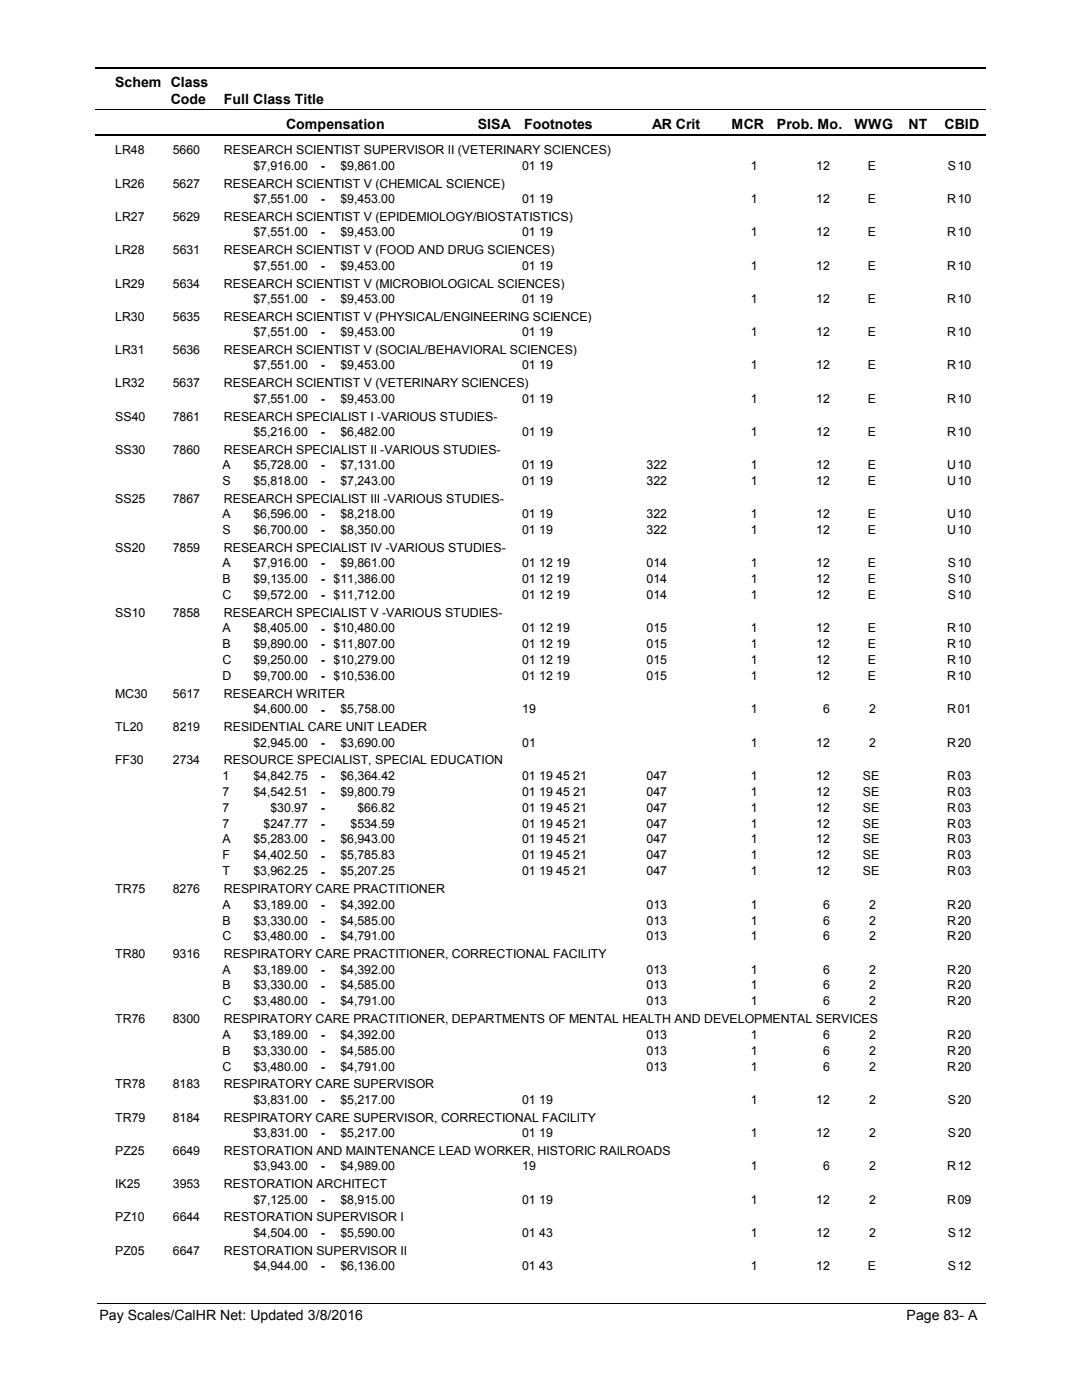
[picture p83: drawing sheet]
<svg xmlns="http://www.w3.org/2000/svg" width="216mm" height="279mm" viewBox="0 0 216 279" stroke-linecap="round" stroke-linejoin="round" font-family="sans-serif">
<defs><g id="words">
<g font-size="2.8">
<text x="23" y="17.3">Schem Class</text>
<text x="34.1" y="20.7">Code</text>
<text x="44.6" y="20.7">Full Class Title</text>
<text x="57.1" y="25.7">Compensation</text>
<text x="95.3" y="25.7">SISA</text>
<text x="104.6" y="25.7">Footnotes</text>
<text x="130.2" y="25.7">AR Crit</text>
<text x="146" y="25.7">MCR</text>
<text x="155.1" y="25.7">Prob. Mo.</text>
<text x="170.5" y="25.7">WWG</text>
<text x="181.3" y="25.7">NT</text>
<text x="188.5" y="25.7">CBID</text>
<text x="19.8" y="263.4">Pay Scales/CalHR Net: Updated 3/8/2016</text>
<text x="180.9" y="263.4">Page 83- A</text>
</g>
<g font-size="2.5">
<text x="23" y="30.8">LR48</text>
<text x="34.5" y="30.8">5660</text>
<text x="44.7" y="30.8">RESEARCH SCIENTIST SUPERVISOR II (VETERINARY SCIENCES)</text>
<text x="50.6" y="33.9">$7,916.00</text>
<text x="64" y="33.9">-</text>
<text x="67.9" y="33.9">$9,861.00</text>
<text x="104.2" y="33.9">01 19</text>
<text x="149.8" y="33.9">1</text>
<text x="162.9" y="33.9">12</text>
<text x="173.2" y="33.9">E</text>
<text x="189.2" y="33.9">S</text>
<text x="191.1" y="33.9">10</text>
<text x="23" y="37.5">LR26</text>
<text x="34.5" y="37.5">5627</text>
<text x="44.7" y="37.5">RESEARCH SCIENTIST V (CHEMICAL SCIENCE)</text>
<text x="50.6" y="40.5">$7,551.00</text>
<text x="64" y="40.6">-</text>
<text x="67.9" y="40.5">$9,453.00</text>
<text x="104.2" y="40.5">01 19</text>
<text x="149.8" y="40.5">1</text>
<text x="162.9" y="40.5">12</text>
<text x="173.2" y="40.5">E</text>
<text x="189" y="40.5">R</text>
<text x="191.1" y="40.5">10</text>
<text x="23" y="44.1">LR27</text>
<text x="34.5" y="44.1">5629</text>
<text x="44.7" y="44.1">RESEARCH SCIENTIST V (EPIDEMIOLOGY/BIOSTATISTICS)</text>
<text x="50.6" y="47.2">$7,551.00</text>
<text x="64" y="47.2">-</text>
<text x="67.9" y="47.2">$9,453.00</text>
<text x="104.2" y="47.2">01 19</text>
<text x="149.8" y="47.2">1</text>
<text x="162.9" y="47.2">12</text>
<text x="173.2" y="47.2">E</text>
<text x="189" y="47.2">R</text>
<text x="191.1" y="47.2">10</text>
<text x="23" y="50.7">LR28</text>
<text x="34.5" y="50.7">5631</text>
<text x="44.7" y="50.7">RESEARCH SCIENTIST V (FOOD AND DRUG SCIENCES)</text>
<text x="50.6" y="53.8">$7,551.00</text>
<text x="64" y="53.8">-</text>
<text x="67.9" y="53.8">$9,453.00</text>
<text x="104.2" y="53.8">01 19</text>
<text x="149.8" y="53.8">1</text>
<text x="162.9" y="53.8">12</text>
<text x="173.2" y="53.8">E</text>
<text x="189" y="53.8">R</text>
<text x="191.1" y="53.8">10</text>
<text x="23" y="57.4">LR29</text>
<text x="34.5" y="57.4">5634</text>
<text x="44.7" y="57.4">RESEARCH SCIENTIST V (MICROBIOLOGICAL SCIENCES)</text>
<text x="23" y="64">LR30</text>
<text x="34.5" y="64">5635</text>
<text x="44.7" y="64">RESEARCH SCIENTIST V (PHYSICAL/ENGINEERING SCIENCE)</text>
<text x="50.6" y="60.4">$7,551.00</text>
<text x="64" y="60.5">-</text>
<text x="67.9" y="60.4">$9,453.00</text>
<text x="104.2" y="60.4">01 19</text>
<text x="149.8" y="60.4">1</text>
<text x="162.9" y="60.4">12</text>
<text x="173.2" y="60.4">E</text>
<text x="189" y="60.4">R</text>
<text x="191.1" y="60.4">10</text>
<text x="23" y="70.6">LR31</text>
<text x="34.5" y="70.6">5636</text>
<text x="44.7" y="70.6">RESEARCH SCIENTIST V (SOCIAL/BEHAVIORAL SCIENCES)</text>
<text x="50.6" y="67.1">$7,551.00</text>
<text x="64" y="67.1">-</text>
<text x="67.9" y="67.1">$9,453.00</text>
<text x="104.2" y="67.1">01 19</text>
<text x="149.8" y="67.1">1</text>
<text x="162.9" y="67.1">12</text>
<text x="173.2" y="67.1">E</text>
<text x="189" y="67.1">R</text>
<text x="191.1" y="67.1">10</text>
<text x="23" y="77.3">LR32</text>
<text x="34.5" y="77.3">5637</text>
<text x="44.7" y="77.3">RESEARCH SCIENTIST V (VETERINARY SCIENCES)</text>
<text x="50.6" y="73.7">$7,551.00</text>
<text x="64" y="73.7">-</text>
<text x="67.9" y="73.7">$9,453.00</text>
<text x="104.2" y="73.7">01 19</text>
<text x="149.8" y="73.7">1</text>
<text x="162.9" y="73.7">12</text>
<text x="173.2" y="73.7">E</text>
<text x="189" y="73.7">R</text>
<text x="191.1" y="73.7">10</text>
<text x="23" y="83.9">SS40</text>
<text x="34.5" y="83.9">7861</text>
<text x="44.7" y="83.9">RESEARCH SPECIALIST I -VARIOUS STUDIES-</text>
<text x="50.6" y="80.3">$7,551.00</text>
<text x="64" y="80.4">-</text>
<text x="67.9" y="80.3">$9,453.00</text>
<text x="104.2" y="80.3">01 19</text>
<text x="149.8" y="80.3">1</text>
<text x="162.9" y="80.3">12</text>
<text x="173.2" y="80.3">E</text>
<text x="189" y="80.3">R</text>
<text x="191.1" y="80.3">10</text>
<text x="50.6" y="87">$5,216.00</text>
<text x="64" y="87">-</text>
<text x="67.9" y="87">$6,482.00</text>
<text x="104.2" y="87">01 19</text>
<text x="149.8" y="87">1</text>
<text x="162.9" y="87">12</text>
<text x="173.2" y="87">E</text>
<text x="189" y="87">R</text>
<text x="191.1" y="87">10</text>
<text x="23" y="90.5">SS30</text>
<text x="34.5" y="90.5">7860</text>
<text x="44.4" y="93.6">A</text>
<text x="44.7" y="90.5">RESEARCH SPECIALIST II -VARIOUS STUDIES-</text>
<text x="50.6" y="93.6">$5,728.00</text>
<text x="64" y="93.6">-</text>
<text x="67.9" y="93.6">$7,131.00</text>
<text x="104.2" y="93.6">01 19</text>
<text x="129" y="93.6">322</text>
<text x="149.8" y="93.6">1</text>
<text x="162.9" y="93.6">12</text>
<text x="173.2" y="93.6">E</text>
<text x="189" y="93.6">U</text>
<text x="191.1" y="93.6">10</text>
<text x="23" y="100.4">SS25</text>
<text x="34.5" y="100.4">7867</text>
<text x="44.4" y="96.8">S</text>
<text x="44.7" y="100.4">RESEARCH SPECIALIST III -VARIOUS STUDIES-</text>
<text x="50.6" y="96.8">$5,818.00</text>
<text x="64" y="96.8">-</text>
<text x="67.9" y="96.8">$7,243.00</text>
<text x="104.2" y="96.8">01 19</text>
<text x="129" y="96.8">322</text>
<text x="149.8" y="96.8">1</text>
<text x="162.9" y="96.8">12</text>
<text x="173.2" y="96.8">E</text>
<text x="189" y="96.8">U</text>
<text x="191.1" y="96.8">10</text>
<text x="44.4" y="103.4">A</text>
<text x="44.4" y="106.6">S</text>
<text x="50.6" y="103.4">$6,596.00</text>
<text x="50.6" y="106.6">$6,700.00</text>
<text x="64" y="103.5">-</text>
<text x="64" y="106.6">-</text>
<text x="67.9" y="103.4">$8,218.00</text>
<text x="67.9" y="106.6">$8,350.00</text>
<text x="104.2" y="103.4">01 19</text>
<text x="104.2" y="106.6">01 19</text>
<text x="129" y="103.4">322</text>
<text x="129" y="106.6">322</text>
<text x="149.8" y="103.4">1</text>
<text x="149.8" y="106.6">1</text>
<text x="162.9" y="103.4">12</text>
<text x="162.9" y="106.6">12</text>
<text x="173.2" y="103.4">E</text>
<text x="173.2" y="106.6">E</text>
<text x="189" y="103.4">U</text>
<text x="189" y="106.6">U</text>
<text x="191.1" y="103.4">10</text>
<text x="191.1" y="106.6">10</text>
<text x="23" y="110.2">SS20</text>
<text x="34.5" y="110.2">7859</text>
<text x="44.4" y="113.2">A</text>
<text x="44.7" y="110.2">RESEARCH SPECIALIST IV -VARIOUS STUDIES-</text>
<text x="50.6" y="113.2">$7,916.00</text>
<text x="64" y="113.3">-</text>
<text x="67.9" y="113.2">$9,861.00</text>
<text x="104.2" y="113.2">01 12 19</text>
<text x="129" y="113.2">014</text>
<text x="149.8" y="113.2">1</text>
<text x="162.9" y="113.2">12</text>
<text x="173.2" y="113.2">E</text>
<text x="189.2" y="113.2">S</text>
<text x="191.1" y="113.2">10</text>
<text x="44.4" y="116.4">B</text>
<text x="44.4" y="119.6">C</text>
<text x="50.6" y="116.4">$9,135.00</text>
<text x="50.6" y="119.6">$9,572.00</text>
<text x="64" y="116.4">-</text>
<text x="64" y="119.6">-</text>
<text x="66.6" y="116.4">$11,386.00</text>
<text x="66.6" y="119.6">$11,712.00</text>
<text x="104.2" y="116.4">01 12 19</text>
<text x="104.2" y="119.6">01 12 19</text>
<text x="129" y="116.4">014</text>
<text x="129" y="119.6">014</text>
<text x="149.8" y="116.4">1</text>
<text x="149.8" y="119.6">1</text>
<text x="162.9" y="116.4">12</text>
<text x="162.9" y="119.6">12</text>
<text x="173.2" y="116.4">E</text>
<text x="173.2" y="119.6">E</text>
<text x="189.2" y="116.4">S</text>
<text x="189.2" y="119.6">S</text>
<text x="191.1" y="116.4">10</text>
<text x="191.1" y="119.6">10</text>
<text x="23" y="123.2">SS10</text>
<text x="34.5" y="123.2">7858</text>
<text x="44.7" y="123.2">RESEARCH SPECIALIST V -VARIOUS STUDIES-</text>
<text x="44.4" y="126.2">A</text>
<text x="44.4" y="129.4">B</text>
<text x="50.6" y="126.2">$8,405.00</text>
<text x="50.6" y="129.4">$9,890.00</text>
<text x="64" y="126.3">-</text>
<text x="64" y="129.4">-</text>
<text x="66.6" y="126.2">$10,480.00</text>
<text x="66.6" y="129.4">$11,807.00</text>
<text x="104.2" y="126.2">01 12 19</text>
<text x="104.2" y="129.4">01 12 19</text>
<text x="129" y="126.2">015</text>
<text x="129" y="129.4">015</text>
<text x="149.8" y="126.2">1</text>
<text x="149.8" y="129.4">1</text>
<text x="162.9" y="126.2">12</text>
<text x="162.9" y="129.4">12</text>
<text x="173.2" y="126.2">E</text>
<text x="173.2" y="129.4">E</text>
<text x="189" y="126.2">R</text>
<text x="189" y="129.4">R</text>
<text x="191.1" y="126.2">10</text>
<text x="191.1" y="129.4">10</text>
<text x="44.4" y="132.6">C</text>
<text x="44.4" y="135.7">D</text>
<text x="50.6" y="132.6">$9,250.00</text>
<text x="50.6" y="135.7">$9,700.00</text>
<text x="64" y="132.6">-</text>
<text x="64" y="135.8">-</text>
<text x="66.6" y="132.6">$10,279.00</text>
<text x="66.6" y="135.7">$10,536.00</text>
<text x="104.2" y="132.6">01 12 19</text>
<text x="104.2" y="135.7">01 12 19</text>
<text x="129" y="132.6">015</text>
<text x="129" y="135.7">015</text>
<text x="149.8" y="132.6">1</text>
<text x="149.8" y="135.7">1</text>
<text x="162.9" y="132.6">12</text>
<text x="162.9" y="135.7">12</text>
<text x="173.2" y="132.6">E</text>
<text x="173.2" y="135.7">E</text>
<text x="189" y="132.6">R</text>
<text x="189" y="135.7">R</text>
<text x="191.1" y="132.6">10</text>
<text x="191.1" y="135.7">10</text>
<text x="23" y="139.3">MC30</text>
<text x="34.5" y="139.3">5617</text>
<text x="44.7" y="139.3">RESEARCH WRITER</text>
<text x="50.6" y="142.4">$4,600.00</text>
<text x="64" y="142.4">-</text>
<text x="67.9" y="142.4">$5,758.00</text>
<text x="104.2" y="142.4">19</text>
<text x="149.8" y="142.4">1</text>
<text x="164.3" y="142.4">6</text>
<text x="173.5" y="142.4">2</text>
<text x="189" y="142.4">R</text>
<text x="191.1" y="142.4">01</text>
<text x="23" y="146">TL20</text>
<text x="34.5" y="146">8219</text>
<text x="44.7" y="146">RESIDENTIAL CARE UNIT LEADER</text>
<text x="50.6" y="149">$2,945.00</text>
<text x="64" y="149">-</text>
<text x="67.9" y="149">$3,690.00</text>
<text x="104.2" y="149">01</text>
<text x="149.8" y="149">1</text>
<text x="162.9" y="149">12</text>
<text x="173.5" y="149">2</text>
<text x="189" y="149">R</text>
<text x="191.1" y="149">20</text>
<text x="23" y="152.6">FF30</text>
<text x="34.5" y="152.6">2734</text>
<text x="44.4" y="155.6">1</text>
<text x="44.7" y="152.6">RESOURCE SPECIALIST, SPECIAL EDUCATION</text>
<text x="50.6" y="155.6">$4,842.75</text>
<text x="64" y="155.7">-</text>
<text x="67.9" y="155.6">$6,364.42</text>
<text x="104.2" y="155.6">01 19 45 21</text>
<text x="129" y="155.6">047</text>
<text x="149.8" y="155.6">1</text>
<text x="162.9" y="155.6">12</text>
<text x="172.2" y="155.6">SE</text>
<text x="189" y="155.6">R</text>
<text x="191.1" y="155.6">03</text>
<text x="44.4" y="158.8">7</text>
<text x="44.4" y="162">7</text>
<text x="50.6" y="158.8">$4,542.51</text>
<text x="54" y="162">$30.97</text>
<text x="64" y="158.9">-</text>
<text x="67.9" y="158.8">$9,800.79</text>
<text x="71.3" y="162">$66.82</text>
<text x="104.2" y="158.8">01 19 45 21</text>
<text x="104.2" y="162">01 19 45 21</text>
<text x="129" y="158.8">047</text>
<text x="129" y="162">047</text>
<text x="149.8" y="158.8">1</text>
<text x="149.8" y="162">1</text>
<text x="162.9" y="158.8">12</text>
<text x="162.9" y="162">12</text>
<text x="172.2" y="158.8">SE</text>
<text x="172.2" y="162">SE</text>
<text x="189" y="158.8">R</text>
<text x="189" y="162">R</text>
<text x="191.1" y="158.8">03</text>
<text x="191.1" y="162">03</text>
<text x="44.4" y="165.2">7</text>
<text x="52.6" y="165.2">$247.77</text>
<text x="64" y="162">-</text>
<text x="64" y="165.2">-</text>
<text x="70" y="165.2">$534.59</text>
<text x="104.2" y="165.2">01 19 45 21</text>
<text x="129" y="165.2">047</text>
<text x="149.8" y="165.2">1</text>
<text x="162.9" y="165.2">12</text>
<text x="172.2" y="165.2">SE</text>
<text x="189" y="165.2">R</text>
<text x="191.1" y="165.2">03</text>
<text x="44.4" y="168.3">A</text>
<text x="44.4" y="171.5">F</text>
<text x="50.6" y="168.3">$5,283.00</text>
<text x="50.6" y="171.5">$4,402.50</text>
<text x="64" y="168.4">-</text>
<text x="64" y="171.6">-</text>
<text x="67.9" y="168.3">$6,943.00</text>
<text x="67.9" y="171.5">$5,785.83</text>
<text x="104.2" y="168.3">01 19 45 21</text>
<text x="104.2" y="171.5">01 19 45 21</text>
<text x="129" y="168.3">047</text>
<text x="129" y="171.5">047</text>
<text x="149.8" y="168.3">1</text>
<text x="149.8" y="171.5">1</text>
<text x="162.9" y="168.3">12</text>
<text x="162.9" y="171.5">12</text>
<text x="172.2" y="168.3">SE</text>
<text x="172.2" y="171.5">SE</text>
<text x="189" y="168.3">R</text>
<text x="189" y="171.5">R</text>
<text x="191.1" y="168.3">03</text>
<text x="191.1" y="171.5">03</text>
<text x="23" y="178.3">TR75</text>
<text x="34.5" y="178.3">8276</text>
<text x="44.4" y="174.7">T</text>
<text x="44.7" y="178.3">RESPIRATORY CARE PRACTITIONER</text>
<text x="50.6" y="174.7">$3,962.25</text>
<text x="64" y="174.7">-</text>
<text x="67.9" y="174.7">$5,207.25</text>
<text x="104.2" y="174.7">01 19 45 21</text>
<text x="129" y="174.7">047</text>
<text x="149.8" y="174.7">1</text>
<text x="162.9" y="174.7">12</text>
<text x="172.2" y="174.7">SE</text>
<text x="189" y="174.7">R</text>
<text x="191.1" y="174.7">03</text>
<text x="44.4" y="181.4">A</text>
<text x="44.4" y="184.5">B</text>
<text x="50.6" y="181.4">$3,189.00</text>
<text x="50.6" y="184.5">$3,330.00</text>
<text x="64" y="181.4">-</text>
<text x="64" y="184.6">-</text>
<text x="67.9" y="181.4">$4,392.00</text>
<text x="67.9" y="184.5">$4,585.00</text>
<text x="129" y="181.4">013</text>
<text x="129" y="184.5">013</text>
<text x="149.8" y="181.4">1</text>
<text x="149.8" y="184.5">1</text>
<text x="164.3" y="181.4">6</text>
<text x="164.3" y="184.5">6</text>
<text x="173.5" y="181.4">2</text>
<text x="173.5" y="184.5">2</text>
<text x="189" y="181.4">R</text>
<text x="189" y="184.5">R</text>
<text x="191.1" y="181.4">20</text>
<text x="191.1" y="184.5">20</text>
<text x="23" y="191.3">TR80</text>
<text x="34.5" y="191.3">9316</text>
<text x="44.4" y="187.7">C</text>
<text x="44.7" y="191.3">RESPIRATORY CARE PRACTITIONER, CORRECTIONAL FACILITY</text>
<text x="50.6" y="187.7">$3,480.00</text>
<text x="64" y="187.7">-</text>
<text x="67.9" y="187.7">$4,791.00</text>
<text x="129" y="187.7">013</text>
<text x="149.8" y="187.7">1</text>
<text x="164.3" y="187.7">6</text>
<text x="173.5" y="187.7">2</text>
<text x="189" y="187.7">R</text>
<text x="191.1" y="187.7">20</text>
<text x="44.4" y="194.3">A</text>
<text x="44.4" y="197.5">B</text>
<text x="50.6" y="194.3">$3,189.00</text>
<text x="50.6" y="197.5">$3,330.00</text>
<text x="64" y="194.3">-</text>
<text x="64" y="197.5">-</text>
<text x="67.9" y="194.3">$4,392.00</text>
<text x="67.9" y="197.5">$4,585.00</text>
<text x="129" y="194.3">013</text>
<text x="129" y="197.5">013</text>
<text x="149.8" y="194.3">1</text>
<text x="149.8" y="197.5">1</text>
<text x="164.3" y="194.3">6</text>
<text x="164.3" y="197.5">6</text>
<text x="173.5" y="194.3">2</text>
<text x="173.5" y="197.5">2</text>
<text x="189" y="194.3">R</text>
<text x="189" y="197.5">R</text>
<text x="191.1" y="194.3">20</text>
<text x="191.1" y="197.5">20</text>
<text x="44.4" y="200.7">C</text>
<text x="50.6" y="200.7">$3,480.00</text>
<text x="64" y="200.7">-</text>
<text x="67.9" y="200.7">$4,791.00</text>
<text x="129" y="200.7">013</text>
<text x="149.8" y="200.7">1</text>
<text x="164.3" y="200.7">6</text>
<text x="173.5" y="200.7">2</text>
<text x="189" y="200.7">R</text>
<text x="191.1" y="200.7">20</text>
<text x="23" y="204.2">TR76</text>
<text x="34.5" y="204.2">8300</text>
<text x="44.4" y="207.3">A</text>
<text x="44.7" y="204.2">RESPIRATORY CARE PRACTITIONER, DEPARTMENTS OF MENTAL HEALTH AND DEVELOPMENTAL SERVICES</text>
<text x="50.6" y="207.3">$3,189.00</text>
<text x="64" y="207.3">-</text>
<text x="67.9" y="207.3">$4,392.00</text>
<text x="129" y="207.3">013</text>
<text x="149.8" y="207.3">1</text>
<text x="164.3" y="207.3">6</text>
<text x="173.5" y="207.3">2</text>
<text x="189" y="207.3">R</text>
<text x="191.1" y="207.3">20</text>
<text x="44.4" y="210.5">B</text>
<text x="44.4" y="213.7">C</text>
<text x="50.6" y="210.5">$3,330.00</text>
<text x="50.6" y="213.7">$3,480.00</text>
<text x="64" y="210.5">-</text>
<text x="64" y="213.7">-</text>
<text x="67.9" y="210.5">$4,585.00</text>
<text x="67.9" y="213.7">$4,791.00</text>
<text x="129" y="210.5">013</text>
<text x="129" y="213.7">013</text>
<text x="149.8" y="210.5">1</text>
<text x="149.8" y="213.7">1</text>
<text x="164.3" y="210.5">6</text>
<text x="164.3" y="213.7">6</text>
<text x="173.5" y="210.5">2</text>
<text x="173.5" y="213.7">2</text>
<text x="189" y="210.5">R</text>
<text x="189" y="213.7">R</text>
<text x="191.1" y="210.5">20</text>
<text x="191.1" y="213.7">20</text>
<text x="23" y="217.2">TR78</text>
<text x="34.5" y="217.2">8183</text>
<text x="44.7" y="217.2">RESPIRATORY CARE SUPERVISOR</text>
<text x="50.6" y="220.3">$3,831.00</text>
<text x="64" y="220.3">-</text>
<text x="67.9" y="220.3">$5,217.00</text>
<text x="104.2" y="220.3">01 19</text>
<text x="149.8" y="220.3">1</text>
<text x="162.9" y="220.3">12</text>
<text x="173.5" y="220.3">2</text>
<text x="189.2" y="220.3">S</text>
<text x="191.1" y="220.3">20</text>
<text x="23" y="223.9">TR79</text>
<text x="34.5" y="223.9">8184</text>
<text x="44.7" y="223.9">RESPIRATORY CARE SUPERVISOR, CORRECTIONAL FACILITY</text>
<text x="50.6" y="226.9">$3,831.00</text>
<text x="64" y="227">-</text>
<text x="67.9" y="226.9">$5,217.00</text>
<text x="104.2" y="226.9">01 19</text>
<text x="149.8" y="226.9">1</text>
<text x="162.9" y="226.9">12</text>
<text x="173.5" y="226.9">2</text>
<text x="189.2" y="226.9">S</text>
<text x="191.1" y="226.9">20</text>
<text x="23" y="230.5">PZ25</text>
<text x="34.5" y="230.5">6649</text>
<text x="44.7" y="230.5">RESTORATION AND MAINTENANCE LEAD WORKER, HISTORIC RAILROADS</text>
<text x="50.6" y="233.6">$3,943.00</text>
<text x="64" y="233.6">-</text>
<text x="67.9" y="233.6">$4,989.00</text>
<text x="104.2" y="233.6">19</text>
<text x="149.8" y="233.6">1</text>
<text x="164.3" y="233.6">6</text>
<text x="173.5" y="233.6">2</text>
<text x="189" y="233.6">R</text>
<text x="191.1" y="233.6">12</text>
<text x="23" y="237.1">IK25</text>
<text x="34.5" y="237.1">3953</text>
<text x="44.7" y="237.1">RESTORATION ARCHITECT</text>
<text x="23" y="243.8">PZ10</text>
<text x="34.5" y="243.8">6644</text>
<text x="44.7" y="243.8">RESTORATION SUPERVISOR I</text>
<text x="50.6" y="240.2">$7,125.00</text>
<text x="64" y="240.2">-</text>
<text x="67.9" y="240.2">$8,915.00</text>
<text x="104.2" y="240.2">01 19</text>
<text x="149.8" y="240.2">1</text>
<text x="162.9" y="240.2">12</text>
<text x="173.5" y="240.2">2</text>
<text x="189" y="240.2">R</text>
<text x="191.1" y="240.2">09</text>
<text x="23" y="250.4">PZ05</text>
<text x="34.5" y="250.4">6647</text>
<text x="44.7" y="250.4">RESTORATION SUPERVISOR II</text>
<text x="50.6" y="246.8">$4,504.00</text>
<text x="64" y="246.9">-</text>
<text x="67.9" y="246.8">$5,590.00</text>
<text x="104.2" y="246.8">01 43</text>
<text x="149.8" y="246.8">1</text>
<text x="162.9" y="246.8">12</text>
<text x="173.5" y="246.8">2</text>
<text x="189.2" y="246.8">S</text>
<text x="191.1" y="246.8">12</text>
<text x="50.6" y="253.5">$4,944.00</text>
<text x="64" y="253.5">-</text>
<text x="67.9" y="253.5">$6,136.00</text>
<text x="104.2" y="253.5">01 43</text>
<text x="149.8" y="253.5">1</text>
<text x="162.9" y="253.5">12</text>
<text x="173.2" y="253.5">E</text>
<text x="189.2" y="253.5">S</text>
<text x="191.1" y="253.5">12</text>
</g>
</g></defs>
<path d="M19 13.5h177.7M19 27h177.7" fill="none" stroke="#000" stroke-width=".36"/>
<path d="M19 21.9h177.7" fill="none" stroke="#000" stroke-width=".2"/>
<g fill="#fff">
<path d="M46.8 31.3h16.3v3h-16.3z" fill-rule="evenodd"/>
<path d="M190.8 31.3h4.1v3h-4.1z" fill-rule="evenodd"/>
<path d="M46.8 37.9h16.3v3h-16.3z" fill-rule="evenodd"/>
<path d="M190.8 37.9h4.1v3h-4.1z" fill-rule="evenodd"/>
<path d="M46.8 44.5h16.3v3h-16.3z" fill-rule="evenodd"/>
<path d="M190.8 44.5h4.1v3h-4.1z" fill-rule="evenodd"/>
<path d="M46.8 51.2h16.3v3h-16.3z" fill-rule="evenodd"/>
<path d="M190.8 51.2h4.1v3h-4.1z" fill-rule="evenodd"/>
<path d="M46.8 57.8h16.3v3h-16.3z" fill-rule="evenodd"/>
<path d="M190.8 57.8h4.1v3h-4.1z" fill-rule="evenodd"/>
<path d="M46.8 64.4h16.3v3h-16.3z" fill-rule="evenodd"/>
<path d="M190.8 64.4h4.1v3h-4.1z" fill-rule="evenodd"/>
<path d="M46.8 71.1h16.3v3h-16.3z" fill-rule="evenodd"/>
<path d="M190.8 71.1h4.1v3h-4.1z" fill-rule="evenodd"/>
<path d="M46.8 77.7h16.3v3h-16.3z" fill-rule="evenodd"/>
<path d="M190.8 77.7h4.1v3h-4.1z" fill-rule="evenodd"/>
<path d="M46.8 84.3h16.3v3h-16.3z" fill-rule="evenodd"/>
<path d="M190.8 84.3h4.1v3h-4.1z" fill-rule="evenodd"/>
<path d="M46.8 91h16.3v3h-16.3z" fill-rule="evenodd"/>
<path d="M190.8 91h4.1v3h-4.1z" fill-rule="evenodd"/>
<path d="M46.8 94.2h16.3v3h-16.3z" fill-rule="evenodd"/>
<path d="M190.8 94.2h4.1v3h-4.1z" fill-rule="evenodd"/>
<path d="M46.8 100.8h16.3v3h-16.3z" fill-rule="evenodd"/>
<path d="M190.8 100.8h4.1v3h-4.1z" fill-rule="evenodd"/>
<path d="M46.8 104h16.3v3h-16.3z" fill-rule="evenodd"/>
<path d="M190.8 104h4.1v3h-4.1z" fill-rule="evenodd"/>
<path d="M46.8 110.6h16.3v3h-16.3z" fill-rule="evenodd"/>
<path d="M190.8 110.6h4.1v3h-4.1z" fill-rule="evenodd"/>
<path d="M46.8 113.8h16.3v3h-16.3z" fill-rule="evenodd"/>
<path d="M190.8 113.8h4.1v3h-4.1z" fill-rule="evenodd"/>
<path d="M46.8 117h16.3v2.9h-16.3z" fill-rule="evenodd"/>
<path d="M190.8 117h4.1v2.9h-4.1z" fill-rule="evenodd"/>
<path d="M46.8 123.6h16.3v3h-16.3z" fill-rule="evenodd"/>
<path d="M190.8 123.6h4.1v3h-4.1z" fill-rule="evenodd"/>
<path d="M46.8 126.8h16.3v3h-16.3z" fill-rule="evenodd"/>
<path d="M190.8 126.8h4.1v3h-4.1z" fill-rule="evenodd"/>
<path d="M46.8 130h16.3v2.9h-16.3z" fill-rule="evenodd"/>
<path d="M190.8 130h4.1v2.9h-4.1z" fill-rule="evenodd"/>
<path d="M46.8 133.1h16.3v3h-16.3z" fill-rule="evenodd"/>
<path d="M190.8 133.1h4.1v3h-4.1z" fill-rule="evenodd"/>
<path d="M46.8 139.8h16.3v3h-16.3z" fill-rule="evenodd"/>
<path d="M190.8 139.8h4.1v3h-4.1z" fill-rule="evenodd"/>
<path d="M46.8 146.4h16.3v3h-16.3z" fill-rule="evenodd"/>
<path d="M190.8 146.4h4.1v3h-4.1z" fill-rule="evenodd"/>
<path d="M46.8 153h16.3v3h-16.3z" fill-rule="evenodd"/>
<path d="M190.8 153h4.1v3h-4.1z" fill-rule="evenodd"/>
<path d="M46.8 156.2h16.3v3h-16.3z" fill-rule="evenodd"/>
<path d="M190.8 156.2h4.1v3h-4.1z" fill-rule="evenodd"/>
<path d="M46.8 159.4h16.3v3h-16.3z" fill-rule="evenodd"/>
<path d="M190.8 159.4h4.1v3h-4.1z" fill-rule="evenodd"/>
<path d="M46.8 162.6h16.3v2.9h-16.3z" fill-rule="evenodd"/>
<path d="M190.8 162.6h4.1v2.9h-4.1z" fill-rule="evenodd"/>
<path d="M46.8 165.7h16.3v3h-16.3z" fill-rule="evenodd"/>
<path d="M190.8 165.7h4.1v3h-4.1z" fill-rule="evenodd"/>
<path d="M46.8 168.9h16.3v3h-16.3z" fill-rule="evenodd"/>
<path d="M190.8 168.9h4.1v3h-4.1z" fill-rule="evenodd"/>
<path d="M46.8 172.1h16.3v3h-16.3z" fill-rule="evenodd"/>
<path d="M190.8 172.1h4.1v3h-4.1z" fill-rule="evenodd"/>
<path d="M46.8 178.7h16.3v3h-16.3z" fill-rule="evenodd"/>
<path d="M190.8 178.7h4.1v3h-4.1z" fill-rule="evenodd"/>
<path d="M46.8 181.9h16.3v3h-16.3z" fill-rule="evenodd"/>
<path d="M190.8 181.9h4.1v3h-4.1z" fill-rule="evenodd"/>
<path d="M46.8 185.1h16.3v3h-16.3z" fill-rule="evenodd"/>
<path d="M190.8 185.1h4.1v3h-4.1z" fill-rule="evenodd"/>
<path d="M46.8 191.7h16.3v3h-16.3z" fill-rule="evenodd"/>
<path d="M190.8 191.7h4.1v3h-4.1z" fill-rule="evenodd"/>
<path d="M46.8 194.9h16.3v3h-16.3z" fill-rule="evenodd"/>
<path d="M190.8 194.9h4.1v3h-4.1z" fill-rule="evenodd"/>
<path d="M46.8 198h16.3v3h-16.3z" fill-rule="evenodd"/>
<path d="M190.8 198h4.1v3h-4.1z" fill-rule="evenodd"/>
<path d="M46.8 204.7h16.3v3h-16.3z" fill-rule="evenodd"/>
<path d="M190.8 204.7h4.1v3h-4.1z" fill-rule="evenodd"/>
<path d="M46.8 207.9h16.3v3h-16.3z" fill-rule="evenodd"/>
<path d="M190.8 207.9h4.1v3h-4.1z" fill-rule="evenodd"/>
<path d="M46.8 211.1h16.3v2.9h-16.3z" fill-rule="evenodd"/>
<path d="M190.8 211.1h4.1v2.9h-4.1z" fill-rule="evenodd"/>
<path d="M46.8 217.7h16.3v3h-16.3z" fill-rule="evenodd"/>
<path d="M190.8 217.7h4.1v3h-4.1z" fill-rule="evenodd"/>
<path d="M46.8 224.3h16.3v3h-16.3z" fill-rule="evenodd"/>
<path d="M190.8 224.3h4.1v3h-4.1z" fill-rule="evenodd"/>
<path d="M46.8 231h16.3v2.9h-16.3z" fill-rule="evenodd"/>
<path d="M190.8 231h4.1v2.9h-4.1z" fill-rule="evenodd"/>
<path d="M46.8 237.6h16.3v3h-16.3z" fill-rule="evenodd"/>
<path d="M190.8 237.6h4.1v3h-4.1z" fill-rule="evenodd"/>
<path d="M46.8 244.2h16.3v3h-16.3z" fill-rule="evenodd"/>
<path d="M190.8 244.2h4.1v3h-4.1z" fill-rule="evenodd"/>
<path d="M46.8 250.9h16.3v2.9h-16.3z" fill-rule="evenodd"/>
<path d="M190.8 250.9h4.1v2.9h-4.1z" fill-rule="evenodd"/>
</g>
<path d="M19.5 260.1h177.2" fill="none" stroke="#000" stroke-width=".2"/>
<use href="#words"/>
</svg>
